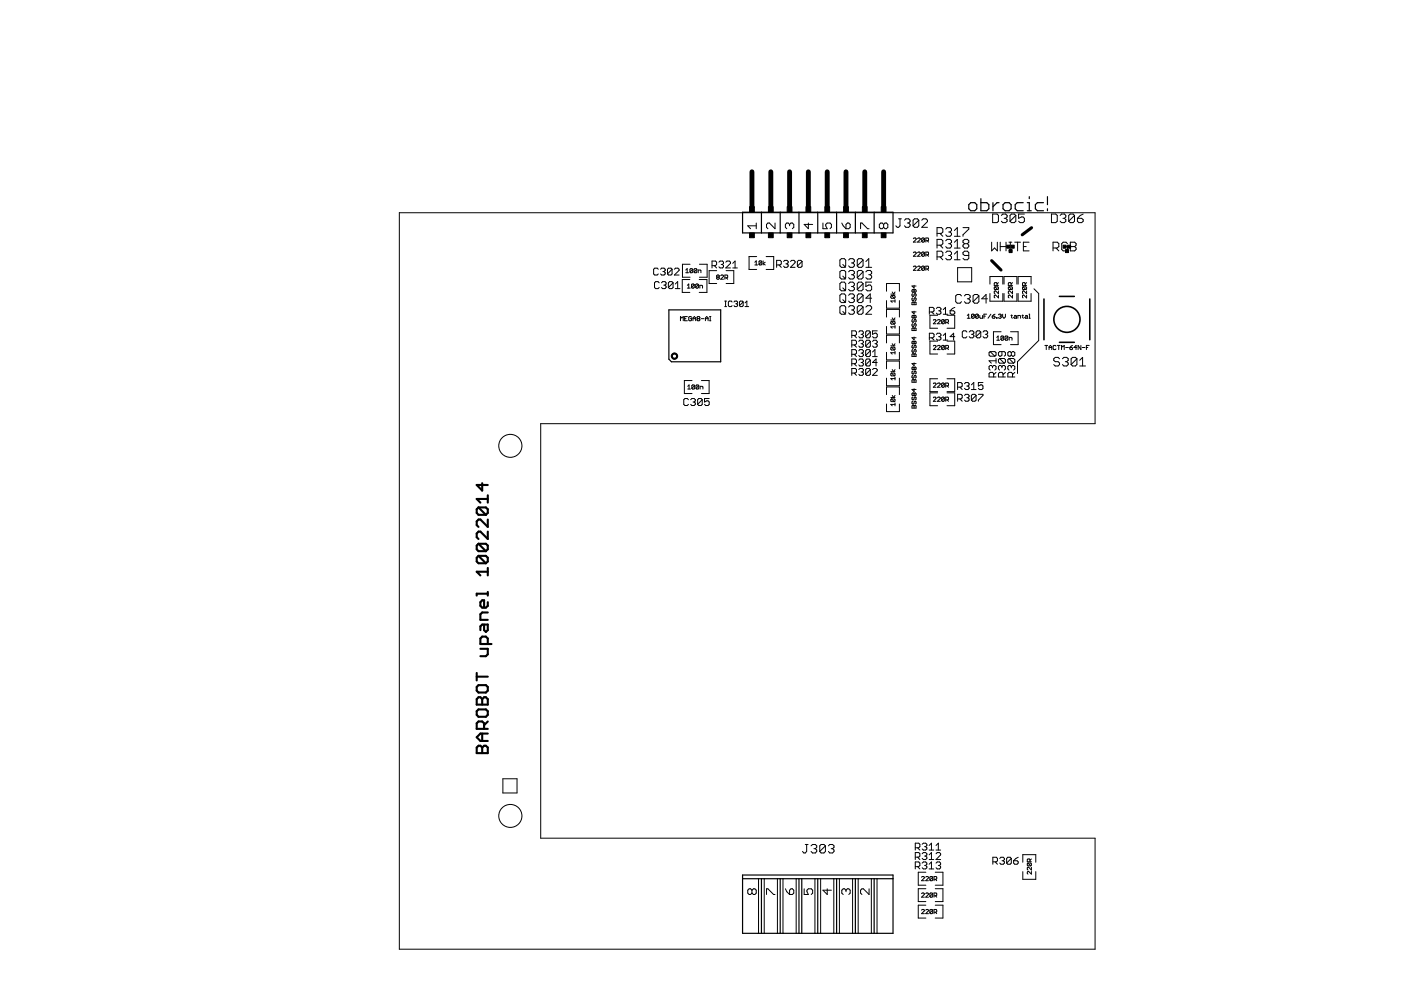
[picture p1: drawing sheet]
<svg xmlns="http://www.w3.org/2000/svg" width="297mm" height="210mm" viewBox="0 0 297 210" stroke-linecap="round" stroke-linejoin="round" font-family="sans-serif">
<g fill="#000" stroke="#000" stroke-width=".25">
<path d="M157.4 45v4.4zM157.4 45h4zM161.4 45v4.4zM157.4 49.4h4zM161.4 49.4h4zM161.4 45h4zM165.4 45h4zM165.4 45v4.4zM169.4 45v4.4zM169.4 45h4zM165.4 49.4h4zM173.4 45v4.4z"/>
<path d="M169.4 49.4h4zM173.4 45h4zM177.4 45h4zM173.4 49.4h4zM177.4 45v4.4zM181.4 45v4.4zM181.4 49.4h3.9zM181.4 45h3.9zM177.4 49.4h4zM185.3 45h4zM185.3 45v4.4zM189.3 45v4.4z"/>
<path d="M185.3 49.4h4zM205.4 43.4v.9zM205.4 44.3l.4 .4zM205.8 44.7h.9zM205.8 43l-.4 .4zM207.1 44.3l-.4 .4zM205.8 43h.9zM207.1 43.4v.9zM206.7 43l.4 .4zM208 42.1v2.6zM208 44.7h1.2zM209.7 44.3l-.5 .4z"/>
<path d="M208 43h1.2zM209.7 43.4v.9zM209.2 43l.5 .4zM210.5 43v1.7zM210.5 43.8l.9-.8zM211.4 43h.4zM212.7 43.4v.9zM212.7 44.3l.4 .4zM213.1 44.7h.9zM212.7 43.4l.4-.4zM214 44.7l.4-.4zM213.1 43h.9z"/>
<path d="M214.4 43.4v.9zM214 43l.4 .4zM215.2 43.4v.9zM215.2 44.3l.5 .4zM215.7 43l-.5 .4zM215.7 44.7h1.2zM215.7 43h1.2zM217.8 43h.4zM217.8 44.7h.9zM218.2 43v1.7zM218.2 41.7v.4zM219.5 43.4v.9z"/>
<path d="M219.5 44.3l.4 .4zM219.9 43l-.4 .4zM219.9 44.7h1.3zM219.9 43h1.3zM222.1 44.3v.4zM222.1 41.7v1.7zM141.8 65.7h11zM141.8 65.7v10.5zM141.8 76.2l.6 .5zM152.8 65.7v11zM142.4 76.7h10.4zM157.4 186.3v11.6z"/>
<path d="M157.4 185.5v.8zM157.4 197.9h3.4zM157.4 186.3h3.4zM161.4 186.3v11.6zM160.8 197.9h.6zM160.8 186.3h.6zM161.4 197.9h.6zM161.4 186.3h.6zM162 197.9h2.8zM162 186.3h2.8zM165.4 186.3v11.6zM164.8 197.9h.6z"/>
<path d="M164.8 186.3h.6zM165.4 186.3h.6zM165.4 197.9h.6zM166 197.9h2.8zM166 186.3h2.8zM169.4 186.3v11.6zM168.8 197.9h.6zM168.8 186.3h.6zM169.4 186.3h.6zM170 186.3v11.6zM169.4 197.9h.6zM170 197.9h2.8z"/>
<path d="M170 186.3h2.8zM172.8 197.9h.6zM172.8 186.3h.6zM173.4 186.3v11.6zM173.4 197.9h.6zM173.4 186.3h.6zM174 197.9h2.8zM174 186.3h2.8zM176.8 197.9h.6zM176.8 186.3h.6zM177.4 186.3v11.6zM177.4 197.9h.6z"/>
<path d="M177.4 186.3h.6zM178 197.9h2.8zM178 186.3h2.8zM180.8 197.9h.6zM180.8 186.3h.6zM181.4 186.3v11.6zM181.4 197.9h.5zM181.4 186.3h.5zM181.9 197.9h2.8zM181.9 186.3h2.8zM184.7 197.9h.6zM184.7 186.3h.6z"/>
<path d="M185.3 186.3v11.6zM185.3 197.9h.6zM185.3 186.3h.6zM189.3 185.5v.8zM189.3 186.3v11.6zM185.9 197.9h3.4zM185.9 186.3h3.4zM157.4 185.5h31.9z"/>
</g>
<g fill="#000" stroke="#000" stroke-width=".21">
<path d="M84.7 45.1v156.2zM138.6 57.1v1zM138.6 58.1l.2 .2zM138.8 60v1zM138.6 57.1l.2-.2zM138.8 58.3h.5zM139 59.7l-.2 .3zM138.8 56.9h.5zM139.3 58.3l.3-.2zM139 59.7h.5zM139.3 56.9l.3 .2zM139.5 59.7l.3 .3z"/>
<path d="M140 57.1l.3-.2zM140.5 59.7l-.2 .3zM140.3 56.9h.5zM140 58.1l.3 .2zM140.5 59.7h.5zM140.8 56.9l.2 .2zM140.5 57.6h.3zM140.8 57.6l.2 .2zM140.3 58.3h.5zM141 59.7l.2 .3zM141 57.1v.2zM140.8 57.6l.2-.3z"/>
<path d="M141 57.8v.3zM140.8 58.3l.2-.2zM141.2 60v.2zM141.5 57.1v1zM141.5 57.1l.3-.2zM142.5 57.1l-1 1zM141.7 60l.3-.3zM141.8 56.9h.5zM141.5 58.1l.3 .2zM142 59.7h.5zM142.3 56.9l.2 .2zM141.8 58.3h.5z"/>
<path d="M142.5 59.7l.2 .3zM142.5 57.1v1zM142.5 58.1l-.2 .2zM142.7 60v1zM143 58.3l1-1zM143 57.1l.2-.2zM143.7 59.7v1.5zM143.2 56.9h.5zM143 58.3h1zM144 57.1v.2zM143.7 56.9l.3 .2zM144.7 59.3v2.7z"/>
<path d="M144.7 56v2.8zM144.7 56h1.6zM145.4 57.3l.3-.3zM145.4 57.8h.6zM145.7 57v.8zM144.7 59.3h1.6zM146.3 57.1v.6zM146.4 57l-.1 .1zM146.3 57.7l.6-.6zM144.7 58.8h1.6zM146.4 57h.3zM146.3 57.7l.1 .1z"/>
<path d="M146.7 57l.2 .1zM146.4 57.8h.3zM146.9 57.1v.6zM146.9 57.7l-.2 .1zM147.2 57.1v.6zM147.2 57.1l.1-.1zM147.2 57.7l.5-.6zM147.3 57h.3zM147.2 57.7l.1 .1zM147.6 57l.1 .1zM147.3 57.8h.3zM147.7 57.1v.6z"/>
<path d="M147.7 57.7l-.1 .1zM148 57.3v.5zM148 57.3h.5zM148.3 59.3h1.6zM148.3 58.8h1.6zM148.5 57.3l.1 .1zM148.6 57.4v.4zM149.9 59.3v2.7zM149.9 56v2.8zM148.3 56h1.6zM150.3 57.4v2.7zM151 55.4v1.4z"/>
<path d="M151 55.4h.7zM151.4 56.3l.5 .5zM151.7 55.4l.2 .2zM151 56.3h.7zM151.9 55.6v.5zM151.9 56.1l-.2 .2zM151.9 58.5l.2-.2zM151.9 58.9v.2zM151.9 58.9l.2-.1zM151.9 58.5v.1zM150.3 57.4h1.7zM152.1 58.3h.3z"/>
<path d="M151.9 59.1l.2 .1zM151.9 58.6l.2 .2zM152.1 58.8h.3zM152.4 58.3l.1 .2zM152.4 58.8l.1 .1zM152.1 59.2h.3zM152.4 55.6l.3-.2zM152.5 58.5v.1zM152.5 58.6l-.1 .2zM152.5 58.9v.2zM152.5 59.1l-.1 .1zM152.7 55.4h.5z"/>
<path d="M152.4 56.6l.3 .2zM152.8 59.2l.6-.6zM153 58.3l-.2 .2zM153.2 55.4l.2 .2zM152.9 56.1h.3zM153.2 56.1l.2 .2zM152.7 56.8h.5zM153 58.3h.2zM153.4 55.6v.2zM153.4 55.8l-.2 .3zM153.4 56.3v.3zM153.4 56.6l-.2 .2z"/>
<path d="M152.8 59.2h.6zM153.4 58.5v.1zM153.2 58.3l.2 .2zM153.7 58.3v.9zM153.7 58.3h.4zM153.9 56.8l1-1zM153.9 57.4h1.7zM154 58.9l.3 .3zM153.9 55.6l.2-.2zM154.1 58.3l.2 .2zM153.7 58.9h.4zM154.3 58.5v.3z"/>
<path d="M154.3 58.8l-.2 .1zM154.1 55.4h.5zM153.9 56.8h1zM154.9 55.6v.2zM154.6 55.4l.3 .2zM155.4 55.8l.5-.4zM155.4 56.8h.9zM155.6 57.4v2.7zM155.9 55.4v1.4zM158.5 47.9h1.8zM158.8 54.4v2.7zM158.8 54.4h1.6z"/>
<path d="M158.5 47.9l.6 .6zM160 55.6l.3-.3zM160 56.2h.6zM160.3 47.3v1.2zM160.3 55.3v.9zM158.8 57.1h1.6zM160.9 55.5v.5zM160.9 55.5l.2-.2zM161.5 55.5l-.6 .5zM161.1 55.3h.3zM160.9 56l.2 .2zM161.4 55.3l.1 .2z"/>
<path d="M161.1 56.2h.3zM161.5 55.5v.5zM161.4 56.2l.1-.2zM161.8 55.3v.9zM161.8 55.9l.4-.3zM161.8 55.9l.4 .3zM162.4 57.1h1.6zM162.5 47.6v.6zM162.5 48.2l.3 .3zM162.8 47.3l-.3 .3zM162.8 47.3h.3zM164 54.4v2.7z"/>
<path d="M162.4 54.4h1.6zM164.3 47.3v1.2zM163.1 47.3l1.2 1.2zM164.7 55.2v1.5zM164.7 55.2h.7zM165.1 56.2l.6 .5zM165.4 55.2l.3 .2zM164.7 56.2h.7zM165.7 55.4v.5zM165.4 56.2l.3-.3zM166.1 55.4l.3-.2zM166.4 55.2h.5z"/>
<path d="M166.1 56.4l.3 .3zM166.5 47.6v.6zM166.5 47.6l.3-.3zM166.5 48.2l.3 .3zM166.8 47.3h.3zM166.9 55.2l.2 .2zM166.6 55.9h.3zM166.9 55.9l.2 .3zM166.4 56.7h.5zM167.1 47.3l.3 .3zM167.1 55.4v.3zM167.1 55.7l-.2 .2z"/>
<path d="M167.1 56.2v.2zM167.1 56.4l-.2 .3zM167.4 47.6v.3zM167.4 47.6l.3-.3zM168.6 55.7l-1 1zM167.7 47.3h.3zM167.6 55.4l.3-.2zM168 47.3l.3 .3zM168.3 47.6v.6zM168.3 48.2l-.3 .3zM167.9 55.2h.4zM167.6 56.7h1z"/>
<path d="M168.6 55.4v.3zM168.3 55.2l.3 .2zM169.1 55.4v1zM169.1 55.4l.2-.2zM169.1 56.4l1-1zM169.3 55.2h.5zM169.1 56.4l.2 .3zM169.8 55.2l.3 .2zM169.3 56.7h.5zM170.1 55.4v1zM170.1 56.4l-.3 .3zM170.5 47.6l.9 .9z"/>
<path d="M171.4 47.3v1.2zM170.5 47.6h1.8zM174.5 47.3v1.2zM174.5 48.5h.9zM175.1 47.6v.3zM175.1 47.6l.3-.3zM175.1 47.9l.3 .6zM175.4 47.3h.6zM176 47.3l.3 .3zM176.3 47.6v.6zM176.3 48.2l-.3 .3zM178.1 57.6v1.3z"/>
<path d="M178.1 57.6l.3-.3zM178.1 55.1v1.3zM178.1 55.1l.3-.3zM178.4 59.8h.6zM178.4 57.3h.6zM178.1 58.9l.3 .3zM178.4 54.8h.6zM178.1 56.4l.3 .3zM178.5 47.3l.3 .6zM178.7 58.5l.6 .7zM178.7 56.1l.6 .6zM178.8 47.9l.6 .6z"/>
<path d="M179 59.8l.3 .3zM179 57.3l.3 .3zM178.4 59.2h.6zM179 54.8l.3 .3zM178.4 56.7h.6zM179.3 57.6v1.3zM179.3 58.9l-.3 .3zM179.3 55.1v1.3zM179.3 56.4l-.3 .3zM179.4 48.5h.6zM179.4 47.6v.9zM179.7 47.3l-.3 .3z"/>
<path d="M179.9 57.6l.3-.3zM179.9 55.1l.3-.3zM180 48.5l.3-.3zM179.7 47.3h.3zM180.2 59.8h.6zM180.2 57.3h.6zM179.9 58.9l.3 .3zM180.2 54.8h.6zM179.9 56.4l.3 .3zM180.3 47.6v.6zM180 47.3l.3 .3zM180.8 59.8l.3 .3z"/>
<path d="M180.8 57.3l.3 .3zM180.5 58.3h.3zM180.8 58.3l.3 .2zM180.2 59.2h.6zM180.8 54.8l.3 .3zM180.5 55.8h.3zM180.8 55.8l.3 .3zM180.2 56.7h.6zM181.1 57.6v.4zM180.8 58.3l.3-.3zM181.1 58.5v.4zM180.8 59.2l.3-.3z"/>
<path d="M181.1 55.1v.4zM180.8 55.8l.3-.3zM181.1 56.1v.3zM181.1 56.4l-.3 .3zM181.8 57.6v1.3zM181.8 57.6l.3-.3zM183 57.6l-1.2 1.3zM181.8 55.1v1.3zM181.8 55.1l.3-.3zM183 55.1l-1.2 1.3zM182.1 59.8h.6zM182.1 57.3h.6z"/>
<path d="M181.8 58.9l.3 .3zM182.1 54.8h.6zM181.8 56.4l.3 .3zM182.5 47.3v1.2zM182.5 47.3h.3zM182.7 59.8l.3 .3zM182.7 57.3l.3 .3zM182.1 59.2h.6zM182.7 54.8l.3 .3zM182.1 56.7h.6zM182.8 47.3l1.1 1.2zM183 57.6v1.3z"/>
<path d="M182.7 59.2l.3-.3zM183 55.1v1.3zM183 56.4l-.3 .3zM183.6 59.8v.9zM183.6 57.6l.3-.3zM183.6 55.5l.6-.7zM183.6 56.7h1.2zM183.9 57.3h.6zM183.6 58.9l.3 .3zM183.9 48.5h.4zM184.2 54.8v1.9zM184.5 57.3l.3 .3z"/>
<path d="M184.2 58.3h.3zM184.5 58.3l.3 .2zM183.9 59.2h.6zM183.6 59.8h1.2zM184.8 57.6v.4zM184.8 58l-.3 .3zM184.8 58.5v.4zM184.5 59.2l.3-.3zM186.4 47.6v.6zM186.4 47.6l.3-.3zM186.4 48.2l.3 .3zM186.7 47.3h.3z"/>
<path d="M187 47.3l.3 .3zM186.7 48.5h.3zM187.3 47.6l.3-.3zM187 48.5l.3-.3zM187.3 47.6v.6zM187.6 47.3h.3zM187.3 48.2l.3 .3zM187.9 47.3l.3 .3zM187.6 48.5h.3zM188.2 47.6v.6zM188.2 48.2l-.3 .3zM189.9 47.9l.3 .3z"/>
<path d="M190.2 48.2h.3zM190.8 47.9l-.3 .3zM190.5 46.4h.6zM190.8 46.4v1.5zM191.8 46.7l.3-.3zM192.1 46.4h.6zM191.8 47.9l.3 .3zM192.7 46.4l.3 .3zM192.4 47.3h.3zM192.7 47.3l.3 .3zM192.1 48.2h.6zM193 46.7v.3z"/>
<path d="M193 47l-.3 .3zM193 47.6v.3zM193 47.9l-.3 .3zM193.6 46.7v1.2zM193.6 46.7l.3-.3zM193.6 47.9l1.2-1.2zM194.2 56.7l-.5 .6zM193.7 54.3l.5-.6zM193.7 51.3l.5-.5zM193.8 56.4l-.1 .2zM193.8 53.4l-.1 .2zM193.8 50.5l-.1 .1z"/>
<path d="M193.9 46.4h.6zM193.6 47.9l.3 .3zM193.8 56.4h.3zM193.8 53.4h.3zM193.8 50.5h.3zM193.7 57.3h.5zM194.2 56.6v.1zM194.1 56.4l.1 .2zM193.7 54.3h.5zM194.2 53.6v.1zM194.1 53.4l.1 .2zM193.7 51.3h.5z"/>
<path d="M194.2 50.6v.2zM194.1 50.5l.1 .1zM194.5 46.4l.3 .3zM193.9 48.2h.6zM195.1 56.7l-.6 .6zM195.1 53.7l-.6 .6zM194.5 51.3l.6-.5zM194.5 56.6l.2-.2zM194.7 53.4l-.2 .2zM194.7 50.5l-.2 .1zM194.8 46.7v1.2zM194.8 47.9l-.3 .3z"/>
<path d="M194.7 56.4h.3zM194.7 53.4h.3zM194.7 50.5h.3zM194.5 57.3h.6zM195.1 56.6v.1zM195 56.4l.1 .2zM194.5 54.3h.6zM195.1 53.6v.1zM195 53.4l.1 .2zM194.5 51.3h.6zM195.1 50.6v.2zM195 50.5l.1 .1z"/>
<path d="M195.4 56.6v.6zM195.4 56.6l.2-.2zM196 56.6l-.6 .6zM195.4 53.6v.6zM195.4 53.6l.2-.2zM195.4 54.2l.6-.6zM195.4 50.6v.6zM195.4 50.6l.2-.1zM195.4 51.2l.6-.6zM195.4 48.2l1.2-1.2zM195.6 56.4h.3zM195.4 57.2l.2 .1z"/>
<path d="M195.6 53.4h.3zM195.4 54.2l.2 .1zM195.6 50.5h.3zM195.4 51.2l.2 .1zM195.7 46.4l-.3 .3zM195.9 56.4l.1 .2zM195.6 57.3h.3zM195.9 53.4l.1 .2zM195.6 54.3h.3zM195.9 50.5l.1 .1zM195.6 51.3h.3zM196 56.6v.6z"/>
<path d="M196 57.2l-.1 .1zM196 53.6v.6zM196 54.2l-.1 .1zM196 50.6v.6zM196 51.2l-.1 .1zM196.3 56.4v.9zM196.3 56.4h.4zM196.3 53.4v.9zM196.3 53.4h.4zM196.3 50.5v.8zM196.3 50.5h.4zM195.7 46.4h.6z"/>
<path d="M196.6 57l.3 .3zM196.6 54l.3 .3zM196.6 51l.3 .3zM195.4 48.2h1.2zM196.6 46.7v.3zM196.3 46.4l.3 .3zM196.7 56.4l.2 .2zM196.3 57h.4zM196.7 53.4l.2 .2zM196.3 54h.4zM196.7 50.5l.2 .1zM196.3 51h.4z"/>
<path d="M196.9 56.6v.3zM196.9 56.9l-.2 .1zM196.9 53.6v.3zM196.9 53.9l-.2 .1zM196.9 50.6v.3zM196.9 50.9l-.2 .1zM198.7 53.3v1.8zM198.7 53.3h.9zM198.7 50.8v1.8zM198.7 50.8h.9zM198.7 48.3v1.8zM198.7 48.3h.9z"/>
<path d="M199.3 54.5l.6 .6zM199.3 52l.6 .6zM199.3 49.5l.6 .6zM199.6 53.3l.3 .3zM198.7 54.5h.9zM199.6 50.8l.3 .3zM198.7 52h.9zM199.6 48.3l.3 .3zM198.7 49.5h.9zM199.9 53.6v.6zM199.9 54.2l-.3 .3zM199.9 51.1v.6z"/>
<path d="M199.9 51.7l-.3 .3zM199.9 48.6v.6zM199.9 49.2l-.3 .3zM200.5 53.6l.3-.3zM200.5 51.1l.3-.3zM200.8 48.3l-.3 .3zM200.8 53.3h.6zM200.5 54.8l.3 .3zM200.8 50.8h.6zM200.5 52.3l.3 .3zM200.8 48.3h.6zM200.5 49.8l.3 .3z"/>
<path d="M201.4 53.3l.3 .3zM201.1 54.2h.3zM201.4 54.2l.3 .3zM200.8 55.1h.6zM201.4 50.8l.3 .3zM201.1 51.7h.3zM201.4 51.7l.3 .3zM200.8 52.6h.6zM201.4 48.3l.3 .3zM201.1 49.2h.3zM201.4 49.2l.3 .3zM200.8 50.1h.6z"/>
<path d="M201.7 53.6v.3zM201.4 54.2l.3-.3zM201.7 54.5v.3zM201.4 55.1l.3-.3zM201.7 51.1v.3zM201.4 51.7l.3-.3zM201.7 52v.3zM201.7 52.3l-.3 .3zM201.7 48.6v.3zM201.7 48.9l-.3 .3zM201.7 49.5v.3zM201.7 49.8l-.3 .3z"/>
<path d="M202.4 53.9l.6-.6zM202.4 55.1h1.2zM202.4 51.4l.6-.6zM202.4 52.6h1.2zM202.4 48.9l.6-.6zM202.4 50.1h1.2zM203 53.3v1.8zM203 50.8v1.8zM203 48.3v1.8zM203 56.7v3.1zM203 56.7h3zM204.2 54.8l.3 .3z"/>
<path d="M204.2 53.6v.3zM204.2 53.9l.3 .3zM204.2 51.1l.3-.3zM204.2 52v.3zM204.2 52l.3-.3zM204.2 51.1v.3zM204.2 48.3h1.2zM204.2 49.8v.3zM204.5 55.1h.6zM204.2 53.6l.3-.3zM204.5 54.2h.9zM204.5 50.8h.6z"/>
<path d="M204.2 52.3l.3 .3zM204.2 51.4l.3 .3zM204.5 51.7h.6zM205.1 55.1l.3-.3zM204.5 53.3h.6zM205.1 50.8l.3 .3zM205.1 51.7l.3 .3zM204.5 52.6h.6zM205.4 53.6v1.2zM205.1 53.3l.3 .3zM205.4 51.1v.3zM205.4 51.4l-.3 .3z"/>
<path d="M205.4 52v.3zM205.4 52.3l-.3 .3zM205.4 48.3v.3zM204.2 49.8l1.2-1.2zM206 56.7v3.1zM203 59.8h3zM209.9 58.6v1.6zM210.2 51.4v1.8zM210.2 53.2l.7-.6zM210.5 45.4v1.8zM210.5 47.2h.9zM210.9 52.6l.6 .6z"/>
<path d="M210.9 59.9h.3zM211.2 59.9l.2 .2zM211.4 47.2l.3-.3zM210.5 45.4h.9zM211.5 51.4v1.8zM211.7 45.7v1.2zM211.4 45.4l.3 .3zM212.1 51.4v1.8zM212.1 52.3h1.2zM212.3 45.7l.3-.3zM209.9 58.6h2.7zM212.6 45.4h.6z"/>
<path d="M212.3 46.9l.3 .3zM212.9 58.6v1.6zM213.2 45.4l.3 .3zM212.9 46.3h.3zM213.2 46.3l.3 .3zM212.6 47.2h.6zM213.3 51.4v1.8zM213.5 45.7v.3zM213.2 46.3l.3-.3zM213.5 46.6v.3zM213.2 47.2l.3-.3zM213.9 53.2h.6z"/>
<path d="M213.9 51.4h.6zM213.9 59.9h.3zM214.1 45.7v1.2zM214.1 45.7l.3-.3zM214.1 46.9l1.3-1.2zM214.2 51.4v1.8zM214.2 59.9l.2 .2zM214.4 45.4h.7zM214.1 46.9l.3 .3zM215.1 45.4l.3 .3zM214.4 47.2h.7zM215.1 51.4h1.3z"/>
<path d="M215.4 45.7v1.2zM215.1 47.2l.3-.3zM212.9 58.6h2.7zM215.8 51.4v1.8zM215.9 58.6v1.6zM216 45.4v.9zM216 46.3l.6-.3zM216 46.9l.3 .3zM216.6 46h.3zM216.9 46l.3 .3zM216.3 47.2h.6zM216.9 59.9h.3z"/>
<path d="M217 51.4v1.8zM217 53.2h1.2zM217 52.3h.6zM216 45.4h1.2zM217.2 46.3v.6zM217.2 46.9l-.3 .3zM217.2 59.9l.2 .2zM217 51.4h1.2zM215.9 58.6h2.7zM222.9 45.4v1.8zM222.9 47.2h.9zM223.3 51.4v1.8z"/>
<path d="M223.3 51.4h.9zM223.8 47.2l.4-.3zM222.9 45.4h.9zM223.9 52.6l.6 .6zM224.2 45.7v1.2zM223.8 45.4l.4 .3zM224.2 51.4l.3 .3zM223.3 52.6h.9zM224.5 51.7v.6zM224.2 52.6l.3-.3zM225.1 45.4l-.3 .3zM225.1 45.4h.6z"/>
<path d="M224.8 46.9l.3 .3zM225.1 51.7v1.2zM225.1 52.9l.3 .3zM225.4 51.4l-.3 .3zM225.4 53.2h.6zM225.7 45.4l.3 .3zM225.4 46.3h.3zM225.7 46.3l.3 .3zM225.1 47.2h.6zM226 45.7v.3zM226 46l-.3 .3zM226 46.6v.3z"/>
<path d="M226 46.9l-.3 .3zM225.4 51.4h.6zM226.3 52.9l-.3 .3zM226 51.4l.3 .3zM226.3 52.3v.6zM225.7 52.3h.6zM226.6 45.7v1.2zM226.6 45.7l.3-.3zM226.6 46.9l1.2-1.2zM226.9 45.4h.6zM226.6 46.9l.3 .3zM226.9 51.4v1.8z"/>
<path d="M226.9 51.4h1zM226.9 52.3h1zM227.5 45.4l.3 .3zM226.9 47.2h.6zM227.8 45.7v1.2zM227.8 46.9l-.3 .3zM227.9 51.4l.3 .3zM227.9 52.3l.3 .3zM226.9 53.2h1zM228.2 51.7v.3zM228.2 52l-.3 .3zM228.2 52.6v.3z"/>
<path d="M228.2 52.9l-.3 .3zM228.4 46.3v.6zM228.4 46.9l.3 .3zM228.7 47.2h.6zM229 45.7l-.6 .6zM229.3 47.2l.4-.3zM228.4 46.3h.9zM229 45.7l.7-.3zM229.7 46.6v.3zM229.3 46.3l.4 .3zM84.7 45.1h147.5zM138.8 61l.2 .2z"/>
<path d="M139 61.2h.5zM139.5 61.2l.3-.2zM140.3 61l.2 .2zM140.7 60.5h.3zM141 60.5l.2 .2zM140.5 61.2h.5zM141.2 60.2l-.2 .3zM141.2 60.7v.3zM141.2 61l-.2 .2zM141.7 60v1zM141.7 61l1-1zM141.7 61l.3 .2z"/>
<path d="M142 61.2h.5zM142.5 61.2l.2-.2zM143.2 60.2l.5-.5zM143.2 61.2h1zM144.3 67.1v.9zM144.3 67.1l.3 .3zM144.6 67.4l.3-.3zM144.7 62h1.6zM144.9 67.1v.9zM145.2 67.1v.9zM145.2 68h.5zM145.2 67.6h.2z"/>
<path d="M145.2 67.1h.5zM145.7 60.5l.3-.3zM145.7 61.1h.6zM146 67.3v.6zM146 67.9l.2 .1zM146 60.2v.9zM146.2 67.1l-.2 .2zM146.2 68h.3zM146.2 67.1h.3zM146.5 68l.1-.1zM146.5 67.1l.1 .2zM146.6 67.6v.3z"/>
<path d="M146.3 67.6h.3zM146.6 60.3v.6zM146.6 60.3l.1-.1zM147.2 60.3l-.6 .6zM146.7 60.2h.3zM146.6 60.9l.1 .2zM146.9 67.4v.6zM146.9 67.4l.3-.3zM146.9 67.6h.6zM147 60.2l.2 .1zM146.7 61.1h.3zM147.2 60.3v.6z"/>
<path d="M147.2 60.9l-.2 .2zM147.2 67.1l.3 .3zM147.5 67.4v.6zM147.5 60.3v.6zM147.5 60.3l.1-.1zM147.5 60.9l.6-.6zM147.6 60.2h.3zM147.5 60.9l.1 .2zM147.8 67.3l.1-.2zM147.8 67.7v.2zM147.8 67.7l.1-.1zM147.8 67.3v.1z"/>
<path d="M147.9 67.1h.3zM147.8 67.9l.1 .1zM147.8 67.4l.1 .2zM147.9 67.6h.3zM147.9 60.2l.2 .1zM147.6 61.1h.3zM148.1 60.3v.6zM148.1 60.9l-.2 .2zM148.2 67.1l.2 .2zM148.2 67.6l.2 .1zM147.9 68h.3zM148.4 67.3v.1z"/>
<path d="M148.4 67.4l-.2 .2zM148.4 67.7v.2zM148.4 67.9l-.2 .1zM148.4 60.5v.6zM148.4 60.5h.4zM148.7 67.6h.6zM148.8 60.5l.1 .1zM148.9 60.6v.5zM149.6 67.4v.6zM149.8 67.1l-.2 .3zM149.6 67.6h.5zM149.8 67.1l.3 .3z"/>
<path d="M148.3 62h1.6zM150.1 67.4v.6zM150.3 60.1h1.7zM150.4 68h.3zM150.4 67.1h.3zM150.6 67.1v.9zM153.6 65h.5zM153.6 63.8h.5zM153.8 63.8v1.2zM154.4 64v.8zM154.4 64.8l.2 .2zM154.6 63.8l-.2 .2z"/>
<path d="M154.6 65h.4zM154.6 63.8h.4zM155.2 64.8l-.2 .2zM155 63.8l.2 .2zM153.9 60.1h1.7zM155.6 64l.2-.2zM155.8 63.8h.4zM155.6 64.8l.2 .2zM156.2 63.8l.2 .2zM156 64.4h.2zM156.2 64.4l.2 .2zM155.8 65h.4z"/>
<path d="M156.4 64v.2zM156.4 64.2l-.2 .2zM156.4 64.6v.2zM156.4 64.8l-.2 .2zM156.8 64v.8zM156.8 64l.2-.2zM156.8 64.8l.8-.8zM157 63.8h.4zM156.8 64.8l.2 .2zM157.4 63.8l.2 .2zM157 65h.4zM157.6 64v.8z"/>
<path d="M157.6 64.8l-.2 .2zM158.3 63.8l-.3 .4zM158 65h.7zM158.3 63.8v1.2zM178.1 60.1v1.3zM178.1 60.1l.3-.3zM178.1 62.6v1.2zM178.1 62.6l.3-.3zM178.1 65.1v1.2zM178.1 65.1l.3-.3zM178.1 61.4l.3 .3zM178.4 62.3h.6z"/>
<path d="M178.1 63.8l.3 .4zM178.4 64.8h.6zM178.1 66.3l.3 .3zM178.7 61l.6 .7zM178.7 63.5l.6 .7zM178.7 66l.6 .6zM178.4 61.7h.6zM179 62.3l.3 .3zM178.4 64.2h.6zM179 64.8l.3 .3zM178.4 66.6h.6zM179.3 60.1v1.3z"/>
<path d="M179 61.7l.3-.3zM179.3 62.6v1.2zM179.3 63.8l-.3 .4zM179.3 65.1v1.2zM179 66.6l.3-.3zM179.9 60.1l.3-.3zM179.9 62.6l.3-.3zM179.9 65.1l.3-.3zM179.9 61.4l.3 .3zM180.2 62.3h.6zM179.9 63.8l.3 .4zM180.2 64.8h.6z"/>
<path d="M179.9 66.3l.3 .3zM180.6 74.1v1.5zM180.6 74.1h.7zM180.6 78.1v1.5zM180.6 78.1h.7zM180.6 72.1v1.5zM180.6 72.1h.7zM180.6 76.1v1.5zM180.6 76.1h.7zM180.6 70.1v1.5zM180.6 70.1h.7zM180.5 60.7h.3z"/>
<path d="M180.8 60.7l.3 .3zM180.2 61.7h.6zM180.8 62.3l.3 .3zM180.5 63.2h.3zM180.8 63.2l.3 .3zM180.2 64.2h.6zM180.8 64.8l.3 .3zM180.5 65.7h.3zM180.8 65.7l.3 .3zM180.2 66.6h.6zM181.1 75.1l.5 .5zM181.1 79.1l.5 .5z"/>
<path d="M181.1 73.1l.5 .5zM181.1 77.1l.5 .5zM181.1 71.1l.5 .5zM181.1 60.1v.3zM181.1 60.4l-.3 .3zM181.1 61v.4zM180.8 61.7l.3-.3zM181.1 62.6v.3zM180.8 63.2l.3-.3zM181.1 63.5v.3zM181.1 63.8l-.3 .4zM181.1 65.1v.3z"/>
<path d="M180.8 65.7l.3-.3zM181.1 66v.3zM180.8 66.6l.3-.3zM181.3 74.1l.3 .3zM180.6 75.1h.7zM181.3 78.1l.3 .3zM180.6 79.1h.7zM181.3 72.1l.3 .3zM180.6 73.1h.7zM181.3 76.1l.3 .3zM180.6 77.1h.7zM181.3 70.1l.3 .3z"/>
<path d="M180.6 71.1h.7zM181.6 74.4v.5zM181.6 74.9l-.3 .2zM181.6 78.4v.5zM181.3 79.1l.3-.2zM181.6 72.4v.5zM181.3 73.1l.3-.2zM181.6 76.4v.5zM181.6 76.9l-.3 .2zM181.6 70.4v.5zM181.3 71.1l.3-.2zM181.8 60.1v1.3z"/>
<path d="M182.1 59.8l-.3 .3zM183 60.1l-1.2 1.3zM181.8 62.6v1.2zM181.8 62.6l.3-.3zM183 62.6l-1.2 1.2zM181.8 65.1v1.2zM181.8 65.1l.3-.3zM183 65.1l-1.2 1.2zM181.8 61.4l.3 .3zM182.1 62.3h.6zM181.8 63.8l.3 .4zM182.1 64.8h.6z"/>
<path d="M181.8 66.3l.3 .3zM182.3 74.1l-.2 .3zM182.1 78.4l.2-.3zM182.3 72.1l-.2 .3zM182.3 76.1l-.2 .3zM182.3 70.1l-.2 .3zM182.3 74.1h.5zM182.1 75.4l.2 .2zM182.3 78.1h.5zM182.1 79.4l.2 .2zM182.3 72.1h.5zM182.1 73.4l.2 .2z"/>
<path d="M182.3 76.1h.5zM182.1 77.4l.2 .2zM182.3 70.1h.5zM182.1 71.4l.2 .2zM182.1 61.7h.6zM182.7 62.3l.3 .3zM182.1 64.2h.6zM182.7 64.8l.3 .3zM182.1 66.6h.6zM182.8 74.1l.2 .3zM182.6 74.9h.2zM182.8 74.9l.2 .2z"/>
<path d="M182.3 75.6h.5zM182.8 78.1l.2 .3zM182.6 78.9h.2zM182.8 78.9l.2 .2zM182.3 79.6h.5zM182.8 72.1l.2 .3zM182.6 72.9h.2zM182.8 72.9l.2 .2zM182.3 73.6h.5zM182.8 76.1l.2 .3zM182.6 76.9h.2zM182.8 76.9l.2 .2z"/>
<path d="M182.3 77.6h.5zM182.8 70.1l.2 .3zM182.6 70.9h.2zM182.8 70.9l.2 .2zM182.3 71.6h.5zM183 60.1v1.3zM182.7 61.7l.3-.3zM183 62.6v1.2zM183 63.8l-.3 .4zM183 65.1v1.2zM182.7 66.6l.3-.3zM183 74.4v.2z"/>
<path d="M182.8 74.9l.2-.3zM183 75.1v.3zM183 75.4l-.2 .2zM183 78.4v.2zM183 78.6l-.2 .3zM183 79.1v.3zM183 79.4l-.2 .2zM183 72.4v.2zM183 72.6l-.2 .3zM183 73.1v.3zM183 73.4l-.2 .2zM183 76.4v.2z"/>
<path d="M183 76.6l-.2 .3zM183 77.1v.3zM183 77.4l-.2 .2zM183 70.4v.2zM183 70.6l-.2 .3zM183 71.1v.3zM183 71.4l-.2 .2zM183.5 74.4v1zM183.5 74.4l.3-.3zM183.5 75.4l1-1zM183.5 78.4v1zM183.5 78.4l.3-.3z"/>
<path d="M183.5 79.4l1-1zM183.5 72.4v1zM183.5 72.4l.3-.3zM183.5 73.4l1-1zM183.5 76.4v1zM183.8 76.1l-.3 .3zM183.5 77.4l1-1zM183.5 70.4v1zM183.8 70.1l-.3 .3zM183.5 71.4l1-1zM183.6 60.7l.6-.3zM183.6 63.2h1.2z"/>
<path d="M183.6 66.6l1.2-1.2zM183.8 74.1h.5zM183.5 75.4l.3 .2zM183.8 78.1h.5zM183.5 79.4l.3 .2zM183.8 72.1h.5zM183.5 73.4l.3 .2zM183.8 76.1h.5zM183.5 77.4l.3 .2zM183.8 70.1h.5zM183.5 71.4l.3 .2zM183.6 61.4l.3 .3z"/>
<path d="M183.6 65.1l.3-.3zM184.2 60.4h.3zM184.3 74.1l.2 .3zM183.8 75.6h.5zM184.3 78.1l.2 .3zM183.8 79.6h.5zM184.3 72.1l.2 .3zM183.8 73.6h.5zM184.3 76.1l.2 .3zM183.8 77.6h.5zM184.3 70.1l.2 .3zM183.8 71.6h.5z"/>
<path d="M184.5 60.4l.3 .3zM183.9 61.7h.6zM184.5 62.3v1.9zM183.6 63.2l.9-.9zM183.9 64.8h.6zM184.5 74.4v1zM184.5 75.4l-.2 .2zM184.5 78.4v1zM184.3 79.6l.2-.2zM184.5 72.4v1zM184.5 73.4l-.2 .2zM184.5 76.4v1z"/>
<path d="M184.3 77.6l.2-.2zM184.5 70.4v1zM184.5 71.4l-.2 .2zM184.8 60.7v.7zM184.8 61.4l-.3 .3zM183.6 66.6h1.2zM184.8 65.1v.3zM184.5 64.8l.3 .3zM185 74.6l.5-.5zM185 75.6h1zM185 79.6l1-1zM185 72.4l.3-.3z"/>
<path d="M185 76.9h1zM185 70.1v.8zM185 70.9l.5-.3zM185 78.4l.3-.3zM185.3 72.1h.4zM185 73.4l.3 .2zM185 71.4l.3 .2zM185.5 74.1v1.5zM185.5 70.6h.2zM185.3 78.1h.4zM185.7 72.1l.3 .3zM185.5 72.9h.2z"/>
<path d="M185.7 72.9l.3 .2zM185.3 73.6h.4zM185.7 76.1v1.5zM185.7 76.1l-.7 .8zM185.7 70.6l.3 .3zM185.3 71.6h.4zM185 79.6h1zM186 78.4v.2zM185.7 78.1l.3 .3zM186 72.4v.2zM186 72.6l-.3 .3zM186 73.1v.3z"/>
<path d="M186 73.4l-.3 .2zM185 70.1h1zM186 70.9v.5zM186 71.4l-.3 .2zM188 71.1v1.6zM188 74.7v1.6zM188 76.6v1.6zM188 65.6v1.6zM188 69.2v1.6zM188 60.1v1.6zM188 63.7v1.6zM188.9 74.8h.9z"/>
<path d="M188.9 73.8v.3zM188.9 73.8l.1-.2zM188.9 79.2v.3zM188.9 79.2l.1-.1zM188.9 69.3h.9zM188.9 68.3v.3zM188.9 68.3l.1-.2zM188.9 63.8h.9zM188.9 62.8v.3zM188.9 62.8l.1-.1zM188.9 74.1l.1 .1zM189 73.6h.6z"/>
<path d="M188.9 79.5l.1 .2zM189 79.1h.6zM188.9 68.6l.1 .1zM189 68.1h.6zM188.9 63.1l.1 .1zM189 62.7h.6zM188.9 74.8l.3 .3zM188.9 69.3l.3 .3zM188.9 63.8l.3 .3zM189.2 72.9l.3 .4zM189.2 78.4l.3 .4zM189.2 67.4l.3 .4z"/>
<path d="M189.2 61.9l.3 .5zM189 74.2h.6zM189.6 73.6l.2 .2zM189 73.6l.6 .6zM189 79.7h.6zM189.6 79.1l.2 .1zM189 79.1l.6 .6zM189 68.7h.6zM189.6 68.1l.2 .2zM189 68.1l.6 .6zM189 63.2h.6zM189.6 62.7l.2 .1z"/>
<path d="M189 62.7l.6 .5zM189.8 74.5v.6zM189.8 73.8v.3zM189.8 74.1l-.2 .1zM188.9 73.3h.9zM189.8 72.9l-.3 .4zM189.8 79.2v.3zM189.8 79.5l-.2 .2zM188.9 78.8h.9zM189.8 78.4l-.3 .4zM189.8 69v.6zM189.8 68.3v.3z"/>
<path d="M189.8 68.6l-.2 .1zM188.9 67.8h.9zM189.8 67.4l-.3 .4zM189.8 63.5v.6zM189.8 62.8v.3zM189.8 63.1l-.2 .1zM188.9 62.4h.9zM189.8 61.9l-.3 .5zM190.7 71.1v1.6zM188 71.1h2.7zM190.7 74.7v1.6zM188 76.3h2.7z"/>
<path d="M190.7 76.6v1.6zM188 76.6h2.7zM190.7 65.6v1.6zM188 65.6h2.7zM190.7 69.2v1.6zM188 70.8h2.7zM190.7 60.1v1.6zM188 60.1h2.7zM190.7 63.7v1.6zM188 65.3h2.7zM193.4 75.1v.5zM193.4 75.1l.1-.1z"/>
<path d="M193.4 74.3v.2zM193.4 74.5l.1 .2zM193.4 73.4v.3zM193.4 73.7l.1 .1zM193.4 72.5v.3zM193.4 72.5l.1-.2zM193.4 71.6l.4 .5zM193.4 79.7v.3zM193.4 78.8v.3zM193.4 79.1l.1 .2zM193.4 78v.3zM193.4 78l.1-.2z"/>
<path d="M193.4 77.1l.4 .4zM193.4 69.7v.4zM193.4 69.7l.1-.2zM193.4 68.8v.3zM193.4 69.1l.1 .1zM193.4 67.9v.3zM193.4 68.2l.1 .1zM193.4 67v.3zM193.4 67l.1-.1zM193.4 66.1l.4 .5zM193.4 64.2v.4zM193.4 64.2l.1-.2z"/>
<path d="M193.4 63.3v.3zM193.4 63.6l.1 .1zM193.4 62.4v.3zM193.4 62.7l.1 .1zM193.4 61.5v.3zM193.4 61.5l.1-.1zM193.4 60.6l.4 .5zM193.5 75h.2zM193.5 74.1l-.1 .2zM193.5 74.7h.2zM193.5 73.2l-.1 .2zM193.5 73.8h.2z"/>
<path d="M193.4 72.8l.1 .1zM193.5 72.3h.2zM193.5 79.6l-.1 .1zM193.5 78.7l-.1 .1zM193.5 79.3h.2zM193.4 78.3l.1 .1zM193.5 77.8h.2zM193.5 69.5h.2zM193.5 68.6l-.1 .2zM193.5 69.2h.2zM193.5 67.7l-.1 .2zM193.5 68.3h.2z"/>
<path d="M193.4 67.3l.1 .1zM193.5 66.9h.2zM193.5 64h.2zM193.5 63.1l-.1 .2zM193.5 63.7h.2zM193.4 62.4l.1-.1zM193.5 62.8h.2zM193.4 61.8l.1 .2zM193.5 61.4h.2zM193.7 75l.1 .1zM193.7 74.7l.1-.2zM193.7 73.8l.1-.1z"/>
<path d="M193.7 72.3l.1 .2zM193.5 72.9h.2zM193.7 79.3l.1-.2zM193.7 77.8l.1 .2zM193.5 78.4h.2zM193.7 69.5l.1 .2zM193.7 69.2l.1-.1zM193.7 68.3l.1-.1zM193.7 66.9l.1 .1zM193.5 67.4h.2zM193.7 64l.1 .2zM193.7 63.7l.1-.1z"/>
<path d="M193.7 62.8l.1-.1zM193.7 61.4l.1 .1zM193.5 62h.2zM193.8 75.1l.2-.1zM193.8 75.1v.5zM193.8 74.3v.2zM193.8 74.3l.2-.2zM193.8 73.4v.3zM194 73.2l-.2 .2zM194 72.3l-.2 .2zM193.8 72.8l-.1 .1zM193.8 72.5v.3z"/>
<path d="M193.8 71.5v.6zM193.8 79.7l.2-.1zM193.8 78.8v.3zM194 78.7l-.2 .1zM193.8 78l.2-.2zM193.8 78.3l-.1 .1zM193.8 78v.3zM193.8 76.9v.6zM194 69.5l-.2 .2zM193.8 69.7v.4zM193.8 68.8v.3zM193.8 68.8l.2-.2z"/>
<path d="M193.8 67.9v.3zM193.8 67.9l.2-.2zM194 66.9l-.2 .1zM193.7 67.4l.1-.1zM193.8 67v.3zM193.8 66v.6zM193.8 64.2l.2-.2zM193.8 64.2v.4zM193.8 63.3v.3zM194 63.1l-.2 .2zM193.8 62.4v.3zM193.8 62.4l.2-.1z"/>
<path d="M193.8 61.5l.2-.1zM193.8 61.8l-.1 .2zM193.8 61.5v.3zM193.8 60.5v.6zM194 75h.1zM194 74.1h.1zM194 73.2h.1zM194 72.3h.1zM193.8 72.8l.2 .1zM194 79.6h.1zM194 78.7h.1zM194 77.8h.1z"/>
<path d="M193.8 78.3l.2 .1zM194 69.5h.1zM194 68.6h.1zM194 67.7h.1zM194 66.9h.1zM193.8 67.3l.2 .1zM194 64h.1zM194 63.1h.1zM194 62.3h.1zM194 61.4h.1zM193.8 61.8l.2 .2zM194.1 75l.1 .1z"/>
<path d="M194.1 74.1l.1 .2zM194.1 73.2l.1 .2zM194.1 72.3l.1 .2zM194 72.9h.1zM194.1 79.6l.1 .1zM194.1 78.7l.1 .1zM194.1 77.8l.1 .2zM194 78.4h.1zM194.1 69.5l.1 .2zM194.1 68.6l.1 .2zM194.1 67.7l.1 .2zM194.1 66.9l.1 .1z"/>
<path d="M194 67.4h.1zM194.1 64l.1 .2zM194.1 63.1l.1 .2zM194.1 62.3l.1 .1zM194.1 61.4l.1 .1zM194 62h.1zM193.4 75.6h.8zM194.2 75.1v.5zM194.2 74.3v.2zM194.2 74.5l-.1 .2zM194.2 73.4v.3zM194.2 73.7l-.1 .1z"/>
<path d="M194.2 72.5v.3zM194.1 72.9l.1-.1zM193.4 71.6h.8zM194.2 79.7v.3zM194.2 78.8v.3zM194.2 79.1l-.1 .2zM194.2 78v.3zM194.2 78.3l-.1 .1zM193.4 77.1h.8zM193.4 70.1h.8zM194.2 69.7v.4zM194.2 68.8v.3z"/>
<path d="M194.2 69.1l-.1 .1zM194.2 67.9v.3zM194.2 68.2l-.1 .1zM194.2 67v.3zM194.1 67.4l.1-.1zM193.4 66.1h.8zM193.4 64.6h.8zM194.2 64.2v.4zM194.2 63.3v.3zM194.2 63.6l-.1 .1zM194.2 62.4v.3zM194.2 62.7l-.1 .1z"/>
<path d="M194.2 61.5v.3zM194.2 61.8l-.1 .2zM193.4 60.6h.8zM197 70.7v1.4zM197 70.7h.8zM197 65.2v1.4zM197 65.2h.8zM197.2 72.3v2.8zM197.2 72.3h1.6zM197.2 66.8v2.8zM197.2 66.8h1.6zM197.5 71.6l.5 .5z"/>
<path d="M197.5 66.1l.5 .5zM197.8 70.7l.2 .2zM197 71.6h.8zM197.8 65.2l.2 .2zM197 66.1h.8zM198.5 73.5l-.6 .6zM198.5 68.1l-.6 .5zM198 73.2l-.1 .2zM198 67.8l-.1 .1zM198 70.9v.5zM198 71.4l-.2 .2zM198 65.4v.5z"/>
<path d="M198 65.9l-.2 .2zM198 73.2h.3zM198 67.8h.3zM197.9 74.1h.6zM198.5 73.4v.1zM198.3 73.2l.2 .2zM197.9 68.6h.6zM198.5 67.9v.2zM198.3 67.8l.2 .1zM198.5 70.9l.3-.2zM198.5 65.4l.3-.2zM198.8 70.7h.4z"/>
<path d="M198.5 71.9l.3 .2zM198.8 65.2h.4zM198.5 66.4l.3 .2zM199.3 73.5l-.5 .6zM198.8 68.6l.5-.5zM197.2 75.1h1.6zM197.2 69.6h1.6zM198.9 73.2l-.1 .2zM198.8 67.9l.1-.1zM198.9 73.2h.3zM198.9 67.8h.3zM199.2 70.7l.3 .2z"/>
<path d="M199 71.4h.2zM199.2 71.4l.3 .2zM198.8 72.1h.4zM199.2 65.2l.3 .2zM199 65.9h.2zM199.2 65.9l.3 .2zM198.8 66.6h.4zM198.8 74.1h.5zM199.3 73.4v.1zM199.2 73.2l.1 .2zM198.8 68.6h.5zM199.3 67.9v.2z"/>
<path d="M199.2 67.8l.1 .1zM199.5 70.9v.2zM199.2 71.4l.3-.3zM199.5 71.6v.3zM199.2 72.1l.3-.2zM199.5 65.4v.3zM199.2 65.9l.3-.2zM199.5 66.1v.3zM199.2 66.6l.3-.2zM199.6 73.4v.6zM199.6 73.4l.2-.2zM200.2 73.4l-.6 .6z"/>
<path d="M199.6 67.9v.6zM199.6 67.9l.2-.1zM200.2 67.9l-.6 .6zM199.8 73.2h.3zM199.6 74l.2 .1zM199.8 67.8h.3zM199.6 68.5l.2 .1zM200 71.1l.5-.4zM200 72.1h1zM200 65.7l.5-.5zM200 66.6h1zM200.1 73.2l.1 .2z"/>
<path d="M199.8 74.1h.3zM200.1 67.8l.1 .1zM199.8 68.6h.3zM200.2 73.4v.6zM200.2 74l-.1 .1zM200.2 67.9v.6zM200.2 68.5l-.1 .1zM200.5 70.7v1.4zM200.5 65.2v1.4zM200.5 73.2v.9zM200.5 73.2h.5zM200.5 67.8v.8z"/>
<path d="M200.5 67.8h.5zM200.8 75.1h1.6zM200.8 69.6h1.6zM200.8 73.8l.3 .3zM200.8 68.3l.3 .3zM201 73.2l.1 .2zM200.5 73.8h.5zM201 67.8l.1 .1zM200.5 68.3h.5zM201.1 73.4v.3zM201.1 73.7l-.1 .1zM201.1 67.9v.3z"/>
<path d="M201.1 68.2l-.1 .1zM201.4 71.4h1zM201.4 65.9v.5zM201.4 66.4l.3 .2zM201.7 66.6h.5zM201.9 65.4l-.5 .5zM202.2 70.7v1.4zM201.4 71.4l.8-.7zM202.2 66.6l.2-.2zM201.4 65.9h.8zM202.4 72.3v2.8zM200.8 72.3h1.6z"/>
<path d="M202.4 66.8v2.8zM200.8 66.8h1.6zM201.9 65.4l.5-.2zM202.4 66.1v.3zM202.2 65.9l.2 .2zM202.6 62.7v1.3zM202.6 64l.3 .3zM202.6 62.7l.3-.3zM202.9 64.3h.7zM202.9 62.4h.7zM203.9 64l-.3 .3zM203.6 62.4l.3 .3z"/>
<path d="M204 70.4v1zM204 71.4l.3 .2zM204.3 70.1l-.3 .3zM204.3 71.6h.5zM204.5 62.7l.3-.3zM204.3 70.1h.5zM205 71.4l-.2 .2zM204.8 62.4h.6zM204.5 64l.3 .3zM204.8 70.1l.2 .3zM205.1 66.9l.3-.3zM205.1 67.5h.6z"/>
<path d="M205.4 62.4l.3 .3zM205.1 63.4h.3zM205.4 63.4l.3 .3zM204.8 64.3h.6zM205.4 66.6v.9zM205.5 70.4l.2-.3zM205.7 62.7v.4zM205.4 63.4l.3-.3zM205.7 63.7v.3zM205.7 64l-.3 .3zM205.7 70.1h.5zM205.5 71.4l.2 .2z"/>
<path d="M206 66.8v.5zM206 66.8l.1-.2zM206 67.3l.6-.5zM206.1 66.6h.3zM206 67.3l.1 .2zM206.2 70.1l.3 .3zM206 70.9h.2zM206.2 70.9l.3 .2zM205.7 71.6h.5zM206.3 62.7v1.3zM206.3 62.7l.3-.3zM206.3 64l1.2-1.3z"/>
<path d="M206.4 66.6l.2 .2zM206.1 67.5h.3zM206.5 70.4v.2zM206.5 70.6l-.3 .3zM206.5 71.1v.3zM206.5 71.4l-.3 .2zM206.6 66.8v.5zM206.6 67.3l-.2 .2zM206.6 62.4h.6zM206.3 64l.3 .3zM206.8 66.8v.5zM206.8 66.8l.2-.2z"/>
<path d="M206.8 67.3l.6-.5zM206.9 70.4v1zM206.9 70.4l.3-.3zM206.9 71.4l1-1zM207 66.6h.3zM206.8 67.3l.2 .2zM207.2 70.1h.5zM206.9 71.4l.3 .2zM207.2 62.4l.3 .3zM206.6 64.3h.6zM207.3 66.6l.1 .2zM207 67.5h.3z"/>
<path d="M207.4 66.8v.5zM207.4 67.3l-.1 .2zM207.5 62.7v1.3zM207.5 64l-.3 .3zM207.7 70.1l.2 .3zM207.2 71.6h.5zM207.7 66.9v.4zM207.7 67.3l.2 .2zM207.9 67.5h.4zM207.9 70.4v1zM207.9 71.4l-.2 .2zM208.2 63.4h1.2z"/>
<path d="M208.3 66.9v.6zM208.7 70.1l-.3 .3zM208.6 66.6v.9zM208.6 66.6h.6zM208.6 67h.3zM208.7 70.1h.5zM208.4 71.4l.3 .2zM209.1 62.4v1.9zM209.1 62.4l-.9 1zM209.2 70.1l.2 .3zM208.9 70.9h.3zM209.2 70.9l.2 .2z"/>
<path d="M208.7 71.6h.5zM209.4 70.4v.2zM209.4 70.6l-.2 .3zM209.4 71.1v.3zM209.4 71.4l-.2 .2zM210.1 66.6l-.6 .9zM209.7 79.2v.7zM209.9 79l-.2 .2zM209.7 77.7v.5zM209.7 77.7l.2-.2zM209.7 76.5h1.5zM209.7 74.8v.5z"/>
<path d="M209.7 74.8l.2-.3zM209.9 62.2v1.7zM209.9 79h.5zM209.7 78.2l.2 .3zM209.9 77.5h.3zM209.7 75.3l.2 .2zM209.9 74.5h1zM210.2 77.5l.2 .2zM209.7 76.5l.5 .5zM210.4 67v.3zM210.4 67.3l.1 .2zM210.4 79l.3 .2z"/>
<path d="M210.4 77.7v.3zM210.4 77.7l.3-.2zM210.5 67.5h.3zM210.6 70.3v2.8zM210.6 70.3h1.7zM210.7 79.2v.7zM210.7 79.4l.5-.4zM210.7 77.5h.2zM210.4 67l.3-.2zM210.8 62.7v.3zM210.8 63l.1 .2zM210.8 61.8v.3z"/>
<path d="M210.8 62.1l.1 .2zM210.8 61v.3zM210.9 60.8l-.1 .2zM210.8 60.1v.4zM210.8 60.1l.1-.2zM210.8 67.5l.2-.2zM210.4 67h.4zM210.9 77.5l.3 .2zM209.9 75.5h1zM210.9 74.5l.3 .3zM209.9 74.5l1 1zM210.9 62.6l-.1 .1z"/>
<path d="M210.9 61.7l-.1 .1zM210.8 61.3l.1 .1zM210.9 60.8h.6zM210.7 66.8l.3-.2zM211 67.2v.1zM210.8 67l.2 .2zM210.9 62.6h.2zM210.9 61.7h.2zM209.7 79.9h1.5zM211.2 77.7v.5zM211.2 78.2l-.3 .3zM211.2 76v1z"/>
<path d="M211.2 74.8v.5zM210.9 75.5l.3-.2zM211.3 67.3v.2zM211.3 67.3h.1zM211.3 71.5l.3-.3zM211.3 72.1h.6zM211.4 67.3v.2zM211.3 67.5h.1zM211.4 60.1v.4zM211.4 60.2l.3-.3zM210.9 61.4h.6zM211.5 60.8l.2 .2z"/>
<path d="M210.9 60.8l.6 .6zM211.6 71.2v.9zM211.7 79.2v.7zM211.7 79.2l.2-.2zM211.7 77.7v.5zM211.7 77.7l.2-.2zM211.7 76.3v.5zM211.7 76.3l.2-.3zM211.7 74.8v.5zM211.7 75.3l.2 .2zM211.7 66.8l.1-.2zM211.7 62.6v.6z"/>
<path d="M211.1 62.6l.6 .6zM211.7 61.7v.6zM211.1 61.7l.6 .6zM211.7 61v.3zM211.5 61.4l.2-.1zM210.8 60.5h.9zM211.8 66.6h.3zM211.7 67.3l.1 .2zM211.9 79h.5zM211.7 78.2l.2 .3zM211.9 77.5h.3zM211.7 76.8l.2 .2z"/>
<path d="M211.9 76h1zM211.7 74.8l.2-.3zM211.9 75.5h.3zM212.1 66.6l.2 .2zM212 67h.1zM212.1 67l.2 .2zM211.8 67.5h.3zM212.2 77.5l.2 .2zM212.2 75.5l.2-.2zM212.2 71.4v.6zM212.2 71.4l.2-.2zM212.8 71.4l-.6 .6z"/>
<path d="M210.6 73.1h1.7zM212.3 66.8v.1zM212.3 66.9l-.2 .1zM212.3 67.2v.1zM212.3 67.3l-.2 .2zM212.4 71.2h.2zM212.2 72l.2 .1zM212.4 79l.3 .2zM212.4 77.7v.3zM212.4 77.7l.3-.2zM212.4 74.5v.8zM212.6 66.6v.6z"/>
<path d="M212.6 67.2l.3 .3zM212.6 58.6v1.6zM212.6 62.2v1.7zM209.9 63.9h2.7zM212.6 71.2l.2 .2zM212.4 72.1h.2zM212.7 79.2v.7zM212.7 79.4l.5-.4zM212.7 77.5h.2zM212.8 71.4v.6zM212.8 72l-.2 .1zM212.9 62.2v1.7z"/>
<path d="M212.9 67.5l.3-.3zM212.9 77.5l.3 .2zM211.9 77h1zM212.9 76l.3 .3zM211.9 76l1 1zM212.9 75.5l.3-.2zM211.9 74.5h1zM213.1 71.4v.6zM213.1 71.4l.1-.2zM213.1 72l.6-.6zM211.7 79.9h1.5zM213.2 77.7v.5z"/>
<path d="M213.2 78.2l-.3 .3zM213.2 76.3v.5zM213.2 76.8l-.3 .2zM213.2 74.8v.5zM212.9 74.5l.3 .3zM213.2 66.6v.6zM213.2 71.2h.3zM213.1 72l.1 .1zM213.5 71.2l.2 .2zM213.2 72.1h.3zM213.7 79.2v.7zM213.9 79l-.2 .2z"/>
<path d="M213.7 77.7v.5zM213.7 77.7l.2-.2zM213.7 76.3v.5zM213.7 76.3l.2-.3zM213.7 74.8v.5zM213.7 74.8l.2-.3zM213.7 71.4v.6zM213.7 72l-.2 .1zM213.8 62.7v.3zM213.8 63l.1 .2zM213.8 61.8v.3zM213.8 62.1l.1 .2z"/>
<path d="M213.8 61v.3zM213.8 61l.1-.2zM213.8 60.1v.4zM213.8 60.1l.1-.2zM213.9 79h.5zM213.7 78.2l.2 .3zM213.9 77.5h.3zM213.7 76.8l.2 .2zM213.9 76h1zM213.7 75.3l.2 .2zM213.9 74.5h.3zM213.9 62.6l-.1 .1z"/>
<path d="M213.9 61.7l-.1 .1zM213.8 61.3l.1 .1zM213.9 60.8h.6zM214 71.5v.6zM214 71.5h.4zM213.9 62.6h.2zM213.9 61.7h.2zM214.2 77.5l.2 .2zM214.2 74.5l.2 .3zM213.9 75.5h.3zM214.2 73.1h1.7zM214.3 66.9h.3z"/>
<path d="M214.4 60.1v.4zM214.4 60.2l.3-.3zM214.4 79l.3 .2zM214.4 77.7v.3zM214.4 77.7l.3-.2zM214.4 74.8l.3-.3zM214.2 75.5l.2-.2zM214.4 74.8v.5zM214.4 71.5l.2 .2zM214.5 66.8v.5zM214.5 67.3l.1 .2zM213.9 61.4h.6z"/>
<path d="M214.5 60.8l.2 .2zM213.9 60.8l.6 .6zM214.6 71.7v.4zM214.7 79.2v.7zM214.7 79.4l.5-.4zM214.7 77.5h.2zM214.7 74.5h.2zM214.4 75.3l.3 .2zM214.7 62.6v.6zM214.1 62.6l.6 .6zM214.7 61.7v.6zM214.1 61.7l.6 .6z"/>
<path d="M214.7 61v.3zM214.5 61.4l.2-.1zM213.8 60.5h.9zM214.9 77.5l.3 .2zM213.9 77h1zM214.9 76l.3 .3zM213.9 76l1 1zM214.9 74.5l.3 .3zM214.7 75.5h.2zM214.9 67.3l.2-.1zM215.1 66.9h.3zM214.9 67.3l.2 .2z"/>
<path d="M215.1 67.2h.4zM213.7 79.9h1.5zM215.2 77.7v.5zM215.2 78.2l-.3 .3zM215.2 76.3v.5zM215.2 76.8l-.3 .2zM215.2 74.8v.5zM214.9 75.5l.3-.2zM215.4 66.9l.1 .1zM215.5 67v.5zM215.1 67.5h.4zM215.6 58.6v1.6z"/>
<path d="M215.6 62.2v1.7zM212.9 63.9h2.7zM215.7 76.7v2.5zM215.7 76.7l4.5-4.5zM215.8 66.9v.6zM215.8 66.9h.4zM215.9 62.2v1.7zM215.9 70.3v2.8zM214.2 70.3h1.7zM216.2 66.9l.2 .1zM216.4 67v.5zM216.7 66.9h.3z"/>
<path d="M216.8 62.7v.3zM216.8 63l.1 .2zM216.8 61.8v.3zM216.8 62.1l.1 .2zM216.8 61v.3zM216.9 60.8l-.1 .2zM216.8 60.1v.4zM216.9 59.9l-.1 .2zM216.8 66.8v.5zM216.8 67.3l.2 .2zM216.9 62.6l-.1 .1zM216.9 61.7l-.1 .1z"/>
<path d="M216.8 61.3l.1 .1zM216.9 60.8h.6zM216.9 62.6h.2zM216.9 61.7h.2zM217.3 67.3l.1-.1zM217.4 60.1v.4zM217.4 60.2l.3-.3zM217.4 66.9h.3zM217.3 67.3l.1 .2zM217.4 67.2h.5zM216.9 61.4h.6zM217.5 60.8l.2 .2z"/>
<path d="M216.9 60.8l.6 .6zM217.7 62.6v.6zM217.1 62.6l.6 .6zM217.7 61.7v.6zM217.1 61.7l.6 .6zM217.7 61v.3zM217.5 61.4l.2-.1zM216.8 60.5h.9zM217.7 66.9l.2 .1zM217.9 67v.5zM217.4 67.5h.5zM218.2 66.6h.1z"/>
<path d="M218.2 67.5h.2zM218.3 66.6v.9zM218.6 58.6v1.6zM218.6 62.2v1.7zM215.9 63.9h2.7zM220.2 62.2v10zM219.2 61.2l1 1zM221.5 73.2h.6zM221.8 73.2v.9zM222.4 73.5v.6zM222.7 73.2l-.3 .3zM222.4 73.7h.6z"/>
<path d="M222.7 73.2l.3 .3zM223 73.5v.6zM223.3 73.4v.6zM223.3 74l.1 .1zM223.4 76.1v.3zM223.4 76.4l.3 .3zM223.4 73.2l-.1 .2zM223.4 74.1h.3zM223.4 76.1l.3-.3zM223.7 76.7h.6zM223.4 77.3l.3 .3zM223.4 73.2h.3z"/>
<path d="M223.7 74.1l.2-.1zM223.7 73.2l.2 .2zM224.2 73.2h.6zM223.7 75.8h.6zM224.3 76.7l.3 .3zM223.7 77.6h.6zM224.5 73.2v.9zM224.3 75.8l.3 .3zM224.6 77v.3zM224.6 77.3l-.3 .3zM225.1 73.2v.9zM225.1 73.2l.2 .3z"/>
<path d="M225.3 76.1l.3-.3zM225.3 73.5l.3-.3zM225.6 75.8h.6zM225.3 77.3l.3 .3zM225.6 73.2v.9zM225.9 73.7h.6zM226.2 75.8l.3 .3zM225.9 76.7h.3zM226.2 76.7l.3 .3zM225.6 77.6h.6zM226.5 76.1v.3zM226.2 76.7l.3-.3z"/>
<path d="M226.5 77v.3zM226.2 77.6l.3-.3zM226.8 73.7v.3zM226.8 74l.2 .1zM227 74.1h.2zM227.1 76.1v1.2zM227.1 76.1l.3-.3zM227.1 77.3l1.2-1.2zM227.1 73.4l-.3 .3zM227.2 74.1l.2-.1zM226.8 73.7h.4zM227.4 75.8h.6z"/>
<path d="M227.1 77.3l.3 .3zM227.1 73.4l.3-.2zM227.4 73.8v.2zM227.2 73.7l.2 .1zM227.7 73.7h.6zM228 75.8l.3 .3zM227.4 77.6h.6zM228.1 73.2v.9zM228.1 73.2l-.4 .5zM228.3 76.1v1.2zM228 77.6l.3-.3zM228.6 73.2v.9z"/>
<path d="M228.6 73.2l.6 .9zM228.9 76.4l.6-.6zM228.9 77.6h1.2zM229.2 73.2v.9zM229.5 73.7h.5zM229.5 75.8v1.8zM230.3 73.2v.9zM230.3 73.2h.6zM230.3 73.7h.3zM114.6 89.8h117.6zM145 84.8v.9zM145 85.7l.2 .3z"/>
<path d="M145.1 80.7v2.7zM145.1 80.7h1.6zM145 84.8l.2-.3zM145.2 86h.5zM145.2 84.5h.5zM146 85.7l-.3 .3zM146.1 81.6l-.3 .3zM145.8 82.5h.6zM145.7 84.5l.3 .3zM146.1 81.6v.9zM146.4 84.8l.3-.3zM146.7 84.5h.5z"/>
<path d="M146.4 85.7l.3 .3zM146.7 81.8v.5zM146.7 81.8l.1-.2zM146.7 82.3l.6-.5zM145.1 83.4h1.6zM146.8 81.6h.3zM146.7 82.3l.1 .2zM147.1 81.6l.2 .2zM146.8 82.5h.3zM147.2 84.5l.2 .3zM146.9 85.2h.3zM147.2 85.2l.2 .3z"/>
<path d="M146.7 86h.5zM147.3 81.8v.5zM147.3 82.3l-.2 .2zM147.4 84.8v.2zM147.4 85l-.2 .2zM147.4 85.5v.2zM147.4 85.7l-.2 .3zM147.6 81.8v.5zM147.6 81.8l.1-.2zM147.6 82.3l.5-.5zM147.7 81.6h.3zM147.6 82.3l.1 .2z"/>
<path d="M147.9 84.8v.9zM148.1 84.5l-.2 .3zM147.9 85.7l1-.9zM148 81.6l.1 .2zM147.7 82.5h.3zM148.1 84.5h.6zM147.9 85.7l.2 .3zM148.1 81.8v.5zM148.1 82.3l-.1 .2zM148.4 81.9v.6zM148.4 81.9h.5zM148.7 84.5l.2 .3z"/>
<path d="M148.1 86h.6zM148.7 83.4h1.6zM148.9 84.8v.9zM148.9 85.7l-.2 .3zM148.9 81.9l.1 .2zM149 82.1v.4zM149.4 84.5v.7zM149.4 85.2l.5-.2zM149.4 85.7l.2 .3zM149.9 85h.2zM150.1 85l.3 .2zM149.6 86h.5z"/>
<path d="M150.3 80.7v2.7zM148.7 80.7h1.6zM149.4 84.5h1zM150.4 85.2v.5zM150.1 86l.3-.3zM188 80.2v1.6zM188 82v1.7zM188 85.7v1.6zM188.9 80.3h.9zM188.9 85.7h.9zM188.9 84.7v.3zM188.9 84.7l.1-.1z"/>
<path d="M188.9 85l.1 .2zM189 84.6h.6zM188.9 80.3l.3 .3zM188.9 85.7l.3 .3zM189.2 83.8l.3 .5zM189 85.2h.6zM189.6 84.6l.2 .1zM189 84.6l.6 .6zM189.8 80v.6zM189.8 85.4v.6zM189.8 84.7v.3zM189.6 85.2l.2-.2z"/>
<path d="M188.9 84.3h.9zM189.8 83.8l-.3 .5zM190.7 80.2v1.6zM188 81.8h2.7zM190.7 82v1.7zM188 82h2.7zM190.7 85.7v1.6zM188 87.3h2.7zM193.4 80.6v.4zM193.4 80.6l.1-.1zM193.4 80l.1 .2zM193.4 86.1v.4z"/>
<path d="M193.4 86.1l.1-.2zM193.4 85.2v.3zM193.4 85.5l.1 .2zM193.4 84.3v.3zM193.4 84.6l.1 .2zM193.4 83.5v.2zM193.4 83.5l.1-.2zM193.4 82.6l.4 .4zM193.5 80.5h.2zM193.5 80.2h.2zM193.5 85.9h.2zM193.5 85.1l-.1 .1z"/>
<path d="M193.5 85.7h.2zM193.5 84.2l-.1 .1zM193.5 84.8h.2zM193.4 83.7l.1 .2zM193.5 83.3h.2zM193.7 80.5l.1 .1zM193.7 80.2l.1-.2zM193.7 85.9l.1 .2zM193.7 85.7l.1-.2zM193.7 84.8l.1-.2zM193.7 83.3l.1 .2zM193.5 83.9h.2z"/>
<path d="M193.8 80.6l.2-.1zM193.8 80.6v.4zM193.8 79.7v.3zM193.8 86.1l.2-.2zM193.8 86.1v.4zM193.8 85.2v.3zM194 85.1l-.2 .1zM193.8 84.3v.3zM193.8 84.3l.2-.1zM193.8 83.5l.2-.2zM193.8 83.7l-.1 .2zM193.8 83.5v.2z"/>
<path d="M193.8 82.4v.6zM194 80.5h.1zM194 85.9h.1zM194 85.1h.1zM194 84.2h.1zM194 83.3h.1zM193.8 83.7l.2 .2zM194.1 80.5l.1 .1zM194.1 85.9l.1 .2zM194.1 85.1l.1 .1zM194.1 84.2l.1 .1zM194.1 83.3l.1 .2z"/>
<path d="M194 83.9h.1zM193.4 81h.8zM194.2 80.6v.4zM194.2 80l-.1 .2zM193.4 86.5h.8zM194.2 86.1v.4zM194.2 85.2v.3zM194.2 85.5l-.1 .2zM194.2 84.3v.3zM194.2 84.6l-.1 .2zM194.2 83.5v.2zM194.2 83.7l-.1 .2z"/>
<path d="M193.4 82.6h.8zM197.2 80.3v2.7zM197.2 80.3h1.6zM197.2 83.3v2.7zM197.2 83.3h1.6zM198.5 81.5l-.6 .6zM198.5 84.5l-.6 .6zM198 81.2l-.1 .2zM198 84.2l-.1 .1zM198 81.2h.3zM198 84.2h.3zM197.9 82.1h.6z"/>
<path d="M198.5 81.4v.1zM198.3 81.2l.2 .2zM197.9 85.1h.6zM198.5 84.3v.2zM198.3 84.2l.2 .1zM199.3 81.5l-.5 .6zM198.8 85.1l.5-.6zM197.2 83h1.6zM197.2 86h1.6zM198.9 81.2l-.1 .2zM198.8 84.3l.1-.1zM198.9 81.2h.3z"/>
<path d="M198.9 84.2h.3zM198.8 82.1h.5zM199.3 81.4v.1zM199.2 81.2l.1 .2zM198.8 85.1h.5zM199.3 84.3v.2zM199.2 84.2l.1 .1zM199.6 81.4v.6zM199.6 81.4l.2-.2zM200.2 81.4l-.6 .6zM199.6 84.3v.6zM199.6 84.3l.2-.1z"/>
<path d="M200.2 84.3l-.6 .6zM199.8 81.2h.3zM199.6 82l.2 .1zM199.8 84.2h.3zM199.6 84.9l.2 .2zM200.1 81.2l.1 .2zM199.8 82.1h.3zM200.1 84.2l.1 .1zM199.8 85.1h.3zM200.2 81.4v.6zM200.2 82l-.1 .1zM200.2 84.3v.6z"/>
<path d="M200.2 84.9l-.1 .2zM200.5 81.2v.9zM200.5 81.2h.5zM200.5 84.2v.9zM200.5 84.2h.5zM200.8 83h1.6zM200.8 86h1.6zM200.8 81.8l.3 .3zM200.8 84.8l.3 .3zM201 81.2l.1 .2zM200.5 81.8h.5zM201 84.2l.1 .1z"/>
<path d="M200.5 84.8h.5zM201.1 81.4v.3zM201.1 81.7l-.1 .1zM201.1 84.3v.3zM201.1 84.6l-.1 .2zM202.4 80.3v2.7zM200.8 80.3h1.6zM202.4 83.3v2.7zM200.8 83.3h1.6zM203 81.1v1.5zM203 81.1h.8zM203 83.6v1.5z"/>
<path d="M203 83.6h.8zM203.5 82.1l.5 .5zM203.5 84.6l.5 .5zM203.8 81.1l.2 .3zM203 82.1h.8zM203.8 83.6l.2 .2zM203 84.6h.8zM204 81.4v.5zM203.8 82.1l.2-.2zM204 83.8v.5zM204 84.3l-.2 .3zM204.5 81.4l.2-.3z"/>
<path d="M204.5 83.8l.2-.2zM204.7 81.1h.5zM204.5 82.3l.2 .3zM204.7 83.6h.5zM204.5 84.8l.2 .3zM205.2 81.1l.3 .3zM205 81.9h.2zM205.2 81.9l.3 .2zM204.7 82.6h.5zM205.2 83.6l.3 .2zM205 84.3h.2zM205.2 84.3l.3 .3z"/>
<path d="M204.7 85.1h.5zM205.5 81.4v.2zM205.5 81.6l-.3 .3zM205.5 82.1v.2zM205.5 82.3l-.3 .3zM205.5 83.8v.3zM205.5 84.1l-.3 .2zM205.5 84.6v.2zM205.5 84.8l-.3 .3zM206 81.6l.5-.5zM206 82.6h.9zM206 83.8v1z"/>
<path d="M206 83.8l.2-.2zM206 84.8l.9-1zM206.2 83.6h.5zM206 84.8l.2 .3zM206.5 81.1v1.5zM206.7 83.6l.2 .2zM206.2 85.1h.5zM206.9 83.8v1zM206.7 85.1l.2-.3zM207.4 81.1v.8zM207.4 81.9l.5-.3zM207.4 83.6h1z"/>
<path d="M207.4 84.8v.3zM207.4 82.3l.3 .3zM207.9 81.6h.3zM208.2 81.6l.2 .3zM207.7 82.6h.5zM207.4 81.1h1zM208.4 81.9v.4zM208.4 82.3l-.2 .3zM208.4 83.6v.2zM208.4 83.8l-1 1zM232.2 45.1v44.7zM106.6 165.1v3z"/>
<path d="M106.6 165.1h3zM109.6 165.1v3zM106.6 168.1h3zM114.6 89.8v87.9zM170.7 179h.6zM172 179.3l.3-.3zM172.3 179h.6zM172.9 179l.3 .3zM172.6 179.9h.3zM172.9 179.9l.3 .3zM173.2 179.3v.3zM173.2 179.6l-.3 .3z"/>
<path d="M173.8 179.3l.3-.3zM174.1 179h.6zM174.7 179l.3 .3zM175 179.3v1.2zM175.6 179.3l.3-.3zM175.9 179h.6zM176.5 179l.3 .3zM176.2 179.9h.3zM176.5 179.9l.3 .3zM176.8 179.3v.3zM176.8 179.6l-.3 .3zM194.1 178.8h.7z"/>
<path d="M194.5 179.7l.5 .5zM194.8 178.8l.2 .2zM194.1 179.7h.7zM195 179v.5zM195 179.5l-.2 .2zM195.5 179l.3-.2zM195.8 178.8h.5zM196.3 178.8l.2 .2zM196 179.5h.3zM196.3 179.5l.2 .2zM196.5 179v.3zM196.5 179.3l-.2 .2z"/>
<path d="M196.5 179.7v.3zM197 179.3l.5-.5zM197.5 178.8v1.4zM198.5 179.3l.4-.5zM198.9 178.8v1.4zM114.6 177.7h117.6zM158.5 188.7v.7zM158.5 188.7l.3-.3zM158.5 189.4l.3 .3zM158.8 188.4h.3zM159.1 188.4l.3 .3zM158.8 189.7h.3z"/>
<path d="M159.4 188.7l.3-.3zM159.4 189.4l-.3 .3zM159.4 188.7v.7zM159.7 188.4h.3zM159.4 189.4l.3 .3zM160 188.4l.3 .3zM159.7 189.7h.3zM160.3 188.7v.7zM160.3 189.4l-.3 .3zM160.8 186.3v11.6zM162 186.3v11.6zM162.5 188.4v1.3z"/>
<path d="M162.5 188.4h.3zM162.8 188.4l1.2 1.3zM164 189.7h.3zM164.8 186.3v11.6zM166 186.3v11.6zM166.5 188.4l.3 .7zM166.8 189.1l.6 .6zM167.4 189.7h.6zM167.4 188.7v1zM167.7 188.4l-.3 .3zM168 189.7l.3-.3zM167.7 188.4h.3z"/>
<path d="M168.3 188.7v.7zM168 188.4l.3 .3zM168.8 186.3v11.6zM170.1 180.5l.3 .3zM170.4 180.8h.3zM170.5 188.4v1.3zM170.5 189.7h.9zM171 180.5l-.3 .3zM171 179v1.5zM171.1 188.7v.4zM171.1 188.7l.3-.3zM171.1 189.1l.3 .6z"/>
<path d="M171.4 188.4h.6zM172 188.4l.3 .3zM172 180.5l.3 .3zM172.3 188.7v.7zM172 189.7l.3-.3zM172.8 186.3v11.6zM172.3 180.8h.6zM173.2 180.2v.3zM173.2 180.5l-.3 .3zM173.8 179.3v1.2zM173.8 180.5l1.2-1.2zM174 186.3v11.6z"/>
<path d="M173.8 180.5l.3 .3zM174.5 188.7l.9 1zM174.1 180.8h.6zM175 180.5l-.3 .3zM175.4 188.4v1.3zM175.6 180.5l.3 .3zM174.5 188.7h1.8zM175.9 180.8h.6zM176.8 186.3v11.6zM176.8 180.2v.3zM176.8 180.5l-.3 .3zM178 186.3v11.6z"/>
<path d="M178.5 188.7v.7zM178.5 188.7l.3-.3zM178.5 189.4l.3 .3zM178.8 188.4h.3zM179.1 188.4l.3 .3zM179.4 188.7v.4zM179.4 188.7l.3-.3zM179.7 188.4h.3zM180 188.4l.3 .3zM180.3 188.7v.7zM180.3 189.4l-.3 .3zM180.8 186.3v11.6z"/>
<path d="M181.9 186.3v11.6zM182.5 188.7v.7zM182.5 189.4l.3 .3zM182.8 188.4l-.3 .3zM182.8 188.4h.2zM184.3 188.4v1.3zM183 188.4l1.3 1.3zM184.7 186.3v11.6zM185.9 186.3v11.6zM194.1 178.8v1.4zM194.1 180.8v1.4zM194.1 180.8h.7z"/>
<path d="M194.1 182.8v1.4zM194.1 182.8h.7zM194.5 181.7l.5 .5zM194.5 183.7l.5 .5zM194.7 184.9v2.8zM194.7 184.9h1.6zM194.7 188.4v2.8zM194.7 188.4h1.6zM194.7 191.9v2.7zM194.7 191.9h1.6zM194.8 180.8l.2 .2zM194.1 181.7h.7z"/>
<path d="M194.8 182.8l.2 .2zM194.1 183.7h.7zM195 181v.5zM195 181.5l-.2 .2zM195 183v.5zM195 183.5l-.2 .2zM195.4 186.7l.6-.6zM195.4 190.2l.6-.6zM195.4 193.7l.6-.6zM195.5 181l.3-.2zM195.5 183l.3-.2zM195.5 185.8l-.1 .2z"/>
<path d="M195.5 189.3l-.1 .2zM195.5 192.8l-.1 .2zM195.5 180l.3 .2zM195.8 180.8h.5zM195.5 182l.3 .2zM195.8 182.8h.5zM195.5 184l.3 .2zM195.5 185.8h.3zM195.5 189.3h.3zM195.5 192.8h.3zM195.4 186.7h.6zM196 186v.1z"/>
<path d="M195.8 185.8l.2 .2zM195.4 190.2h.6zM196 189.5v.1zM195.8 189.3l.2 .2zM195.4 193.7h.6zM196 193v.1zM195.8 192.8l.2 .2zM195.8 180.2h.5zM196.3 180.8l.2 .2zM196 181.5h.3zM196.3 181.5l.2 .2zM195.8 182.2h.5z"/>
<path d="M196.3 182.8l.2 .2zM196 183.5h.3zM196.3 183.5l.2 .2zM195.8 184.2h.5zM196.8 186.1l-.5 .6zM196.8 189.6l-.5 .6zM196.8 193.1l-.5 .6zM194.7 187.7h1.6zM194.7 191.2h1.6zM194.7 194.6h1.6zM196.4 185.8l-.1 .2zM196.4 189.3l-.1 .2z"/>
<path d="M196.4 192.8l-.1 .2zM196.3 180.2l.2-.2zM196.5 181v.3zM196.5 181.3l-.2 .2zM196.5 181.7v.3zM196.5 182l-.2 .2zM196.5 183v.2zM196.5 183.2l-.2 .3zM196.5 183.7v.3zM196.5 184l-.2 .2zM196.4 185.8h.3zM196.4 189.3h.3z"/>
<path d="M196.4 192.8h.3zM196.3 186.7h.5zM196.8 186v.1zM196.7 185.8l.1 .2zM196.3 190.2h.5zM196.8 189.5v.1zM196.7 189.3l.1 .2zM196.3 193.7h.5zM196.8 193v.1zM196.7 192.8l.1 .2zM197 180.2h1zM197 181.3l.5-.5z"/>
<path d="M197 182.2h1zM197 183.2l.5-.4zM197 184.2h1zM197.1 186v.6zM197.3 185.8l-.2 .2zM197.7 186l-.6 .6zM197.1 189.5v.6zM197.3 189.3l-.2 .2zM197.7 189.5l-.6 .6zM197.1 193v.6zM197.3 192.8l-.2 .2zM197.7 193l-.6 .6z"/>
<path d="M197.3 185.8h.3zM197.1 186.6l.2 .1zM197.3 189.3h.3zM197.1 190.1l.2 .1zM197.3 192.8h.3zM197.1 193.6l.2 .1zM197.5 180.8v1.4zM197.5 182.8v1.4zM197.6 185.8l.1 .2zM197.3 186.7h.3zM197.6 189.3l.1 .2zM197.3 190.2h.3z"/>
<path d="M197.6 192.8l.1 .2zM197.3 193.7h.3zM197.7 186v.6zM197.7 186.6l-.1 .1zM197.7 189.5v.6zM197.7 190.1l-.1 .1zM197.7 193v.6zM197.7 193.6l-.1 .1zM198 185.8v.9zM198 185.8h.5zM198 189.3v.9zM198 189.3h.5z"/>
<path d="M198 192.8v.9zM198 192.8h.5zM198.3 187.7h1.6zM198.3 191.2h1.6zM198.3 194.6h1.6zM198.3 186.4l.3 .3zM198.3 189.9l.3 .3zM198.3 193.4l.3 .3zM198.5 180.2h.9zM199.4 181.3l-.9 .9zM198.7 182.8l-.2 .2zM198.5 185.8l.1 .2z"/>
<path d="M198 186.4h.5zM198.5 189.3l.1 .2zM198 189.9h.5zM198.5 192.8l.1 .2zM198 193.4h.5zM198.6 186v.3zM198.6 186.3l-.1 .1zM198.6 189.5v.3zM198.6 189.8l-.1 .1zM198.6 193v.3zM198.6 193.3l-.1 .1zM198.7 180.8l-.2 .2z"/>
<path d="M198.7 182.8h.5zM198.5 184l.2 .2zM198.7 180.8h.5zM199.2 182.8l.2 .2zM198.9 183.5h.3zM199.2 183.5l.2 .2zM198.7 184.2h.5zM198.5 182.2h.9zM199.4 181v.3zM199.2 180.8l.2 .2zM199.4 183v.2zM199.4 183.2l-.2 .3z"/>
<path d="M199.4 183.7v.3zM199.4 184l-.2 .2zM199.9 184.9v2.8zM198.3 184.9h1.6zM199.9 188.4v2.8zM198.3 188.4h1.6zM199.9 191.9v2.7zM198.3 191.9h1.6zM210.5 181.8v1.4zM210.5 181.8h.7zM211 182.7l.5 .5zM211.2 181.8l.3 .2z"/>
<path d="M210.5 182.7h.7zM211.5 182v.5zM211.5 182.5l-.3 .2zM212 182l.2-.2zM212.2 181.8h.5zM212 183l.2 .2zM212.7 181.8l.3 .2zM212.4 182.5h.3zM212.7 182.5l.3 .2zM212.2 183.2h.5zM213 182v.2zM213 182.2l-.3 .3z"/>
<path d="M213 182.7v.3zM213 183l-.3 .2zM213.4 182v1zM213.4 182l.3-.2zM213.4 183l1-1zM213.7 181.8h.5zM213.4 183l.3 .2zM214.2 181.8l.2 .2zM213.7 183.2h.5zM214.4 182v1zM214.4 183l-.2 .2zM214.9 182.5v.5z"/>
<path d="M214.9 183l.2 .2zM215.1 183.2h.5zM215.4 182l-.5 .5zM215.9 183l-.3 .2zM214.9 182.5h.7zM215.4 182l.5-.2zM215.9 182.7v.3zM215.6 182.5l.3 .2zM216.9 184.8v1.6zM216.9 186.4h2.7zM216.9 181.2v1.6zM216.9 181.2h2.7z"/>
<path d="M217.8 184.9v.3zM217.8 185.2l.2 .1zM217.8 184v.3zM217.8 184.3l.2 .2zM217.8 183.1v.3zM217.8 183.1l.2-.1zM217.8 182.3v.4zM217.8 182.3l.2-.2zM218 184.8l-.2 .1zM218 183.9l-.2 .1zM217.8 183.4l.2 .2zM218 183h.5z"/>
<path d="M218 182.1h.2zM218 184.8h.1zM218 183.9h.1zM218.2 182.1l.2 .2zM218.4 182.3v.4zM218.4 182.4l.3-.3zM218 183.6h.5zM218.5 183l.2 .1zM218 183l.5 .6zM218.7 184.8v.5zM218.1 184.8l.6 .5zM218.7 183.9v.6z"/>
<path d="M218.1 183.9l.6 .6zM218.7 183.1v.3zM218.7 183.4l-.2 .2zM217.8 182.7h.9zM219.6 184.8v1.6zM219.6 181.2v1.6zM84.7 201.3h147.5zM232.2 177.7v23.6z"/>
<path d="M142.4 75.1a.67 .67 0 0 1 .8-.3 .67 .67 0 0 1 .5 .7h-.3a.45 .45 0 0 1-.6 .4 .45 .45 0 0 1-.1-.7 .45 .45 0 0 1 .7 .2v.1h.3a.68 .68 0 0 1-.9 .7 .68 .68 0 0 1-.4-1.1z" fill-rule="evenodd"/>
</g>
<g fill="#000" stroke="#000" stroke-width=".21">
<path d="M158.9 43.8h1v1.2h-1zM158.9 49.4h1v1h-1zM162.9 43.8h1v1.2h-1zM162.9 49.4h1v1h-1zM166.9 43.8h1v1.2h-1zM166.9 49.4h1v1h-1zM170.9 43.8h1v1.2h-1zM170.9 49.4h1v1h-1zM174.9 43.8h1v1.2h-1zM174.9 49.4h1v1h-1zM178.9 43.8h1v1.2h-1zM178.9 49.4h1v1h-1z"/>
<path d="M182.8 43.8h1.1v1.2h-1.1zM182.8 49.4h1.1v1h-1.1zM186.8 43.8h1.1v1.2h-1.1zM186.8 49.4h1.1v1h-1.1zM213.4 52h.7v.6h-.7zM214 52.9h.6v.7h-.6zM214.4 52h.6v.6h-.6zM225.4 52h.6v.6h-.6zM225.9 52.9h.6v.7h-.6zM226.4 52h.6v.6h-.6z"/>
</g>
<path d="M159.4 36.4v7.4zM163.4 36.4v7.4zM167.4 36.4v7.4zM171.4 36.4v7.4zM175.4 36.4v7.4zM179.4 36.4v7.4zM183.3 36.4v7.4zM187.3 36.4v7.4z" fill="#000" stroke="#000" stroke-width="1"/>
<circle cx="226.2" cy="67.7" r="2.76" fill="none" stroke="#000" stroke-width=".34"/>
<path d="M221.3 63.4v8.6zM224.6 72.6h3.2zM224.6 62.8h3.2zM231.1 63.4v8.6z" fill="#000" stroke="#000" stroke-width=".34"/>
<g fill="#000" stroke="#000" stroke-width=".44">
<path d="M101.1 118.3v.7zM101.5 117.9l-.4 .4zM101.1 115.7v.8zM101.1 115.7l.4-.4zM101.1 113.1v.8zM101.1 113.9l.4 .4zM101.1 110.6v.7zM101.1 111.3l.4 .4zM101.1 108v.8zM101.1 108l.4-.4zM101.1 105.8h2.3zM101.1 102.8l1.1 1.2z"/>
<path d="M101.1 119l.4 .4zM101.5 117.9h1.5zM101.1 116.5l.4 .4zM101.5 115.3h1.5zM101.5 112.7l-.4 .4zM101.5 110.2l-.4 .4zM101.1 108.8l.4 .4zM101.5 107.6h1.5zM101.5 112.7h.4zM101.5 110.2h.4zM101.1 105.8l.8 .8zM102.2 102.4v1.6z"/>
<path d="M101.5 119.4h1.5zM103 117.9l.4 .4zM101.5 117.9l1.5 1.5zM101.5 116.9h1.5zM103 115.3l.4 .4zM101.5 115.3l1.5 1.6zM101.5 109.2h1.5zM103 107.6l.4 .4zM101.5 107.6l1.5 1.6zM103.4 118.3v.7zM103 119.4l.4-.4zM103.4 115.7v.8z"/>
<path d="M103.4 116.5l-.4 .4zM103.4 112.7v1.6zM101.9 112.7l1.5 1.6zM103.4 110.2v1.5zM101.9 110.2l1.5 1.5zM103.4 108v.8zM103.4 108.8l-.4 .4zM103.4 105v1.6zM101.1 102.8h2.3zM101.1 125.9v.4zM101.1 125.9h2.3zM101.1 121.2h2.3z"/>
<path d="M101.9 139.1h1.1zM101.9 135.4v1.1zM102.2 135l-.3 .4zM101.9 132.8v.8zM101.9 132.8l.3-.4zM101.9 130.2v1.2zM101.9 130.2l.3-.3zM101.9 127.7v.8zM102.2 127.3l-.3 .4zM101.1 121.2l.8 .8zM102.2 135h.8zM102.2 132.4h1.2z"/>
<path d="M102.2 129.9h1.2zM101.9 128.5l.3 .3zM102.2 127.3h.4zM102.6 132.4v1.2zM102.6 127.3v1.5zM103 139.1l.4-.4zM103 135l.4 .4zM102.6 133.6l.4 .4zM102.2 128.8h.8zM103.4 137.6v1.1zM101.9 137.6h1.5zM103.4 135.4v1.1z"/>
<path d="M103.4 132.4v1.2zM103 134l.4-.4zM101.9 131.4h1.5zM103.4 127.7v.8zM103 128.8l.4-.3zM103.4 125.5v.8zM103.4 120.4v1.6zM101.9 136.5h2.3zM101.1 158.5v1.2zM101.1 158.5l.4-.4zM101.1 156.3l.8-.8zM101.1 153.4v1.1z"/>
<path d="M101.1 153.4l.4-.4zM101.1 150.8v.8zM101.1 151.6l.4 .4zM101.1 148.2v1.2zM101.5 147.8l-.4 .4zM101.1 145.6v.8zM101.1 146.4l.4 .4zM101.1 142.7v1.6zM101.5 158.1h.4zM101.5 153h.7zM101.5 152h1.5zM101.5 150.4l-.4 .4z"/>
<path d="M101.5 147.8h.4zM101.5 146.8h1.5zM101.5 145.3l-.4 .3zM101.9 158.1l.3 .4zM101.1 156.3l.8 .8zM101.9 155.5h1.5zM101.9 147.8l.3 .4zM102.2 158.5l.4-.4zM102.2 158.5v1.2zM102.2 155.5v1.6zM102.2 153l.4 .4zM102.2 148.2l.4-.4z"/>
<path d="M102.2 148.2v1.2zM102.6 158.1h.4zM102.6 153.4v1.1zM102.6 153.8l.8-.8zM102.6 147.8h.4zM103 158.1l.4 .4zM103 152l.4-.4zM101.5 150.4h1.5zM103 147.8l.4 .4zM103 146.8l.4-.4zM101.5 145.3h1.5zM101.1 159.7h2.3z"/>
<path d="M103.4 158.5v1.2zM101.9 157.1h1.5zM101.1 154.5h2.3zM103.4 150.8v.8zM103 150.4l.4 .4zM101.1 149.4h2.3zM103.4 148.2v1.2zM103.4 145.6v.8zM103 145.3l.4 .3zM101.1 143.5h2.3z"/>
</g>
<path d="M210.2 55.3l2 2zM216.7 49.8l2-1.5z" fill="#000" stroke="#000" stroke-width=".66"/>
<g fill="none" stroke="#000" stroke-width=".21">
<circle cx="108.2" cy="94.5" r="2.45"/>
<circle cx="108.2" cy="173" r="2.45"/>
</g>
</svg>
